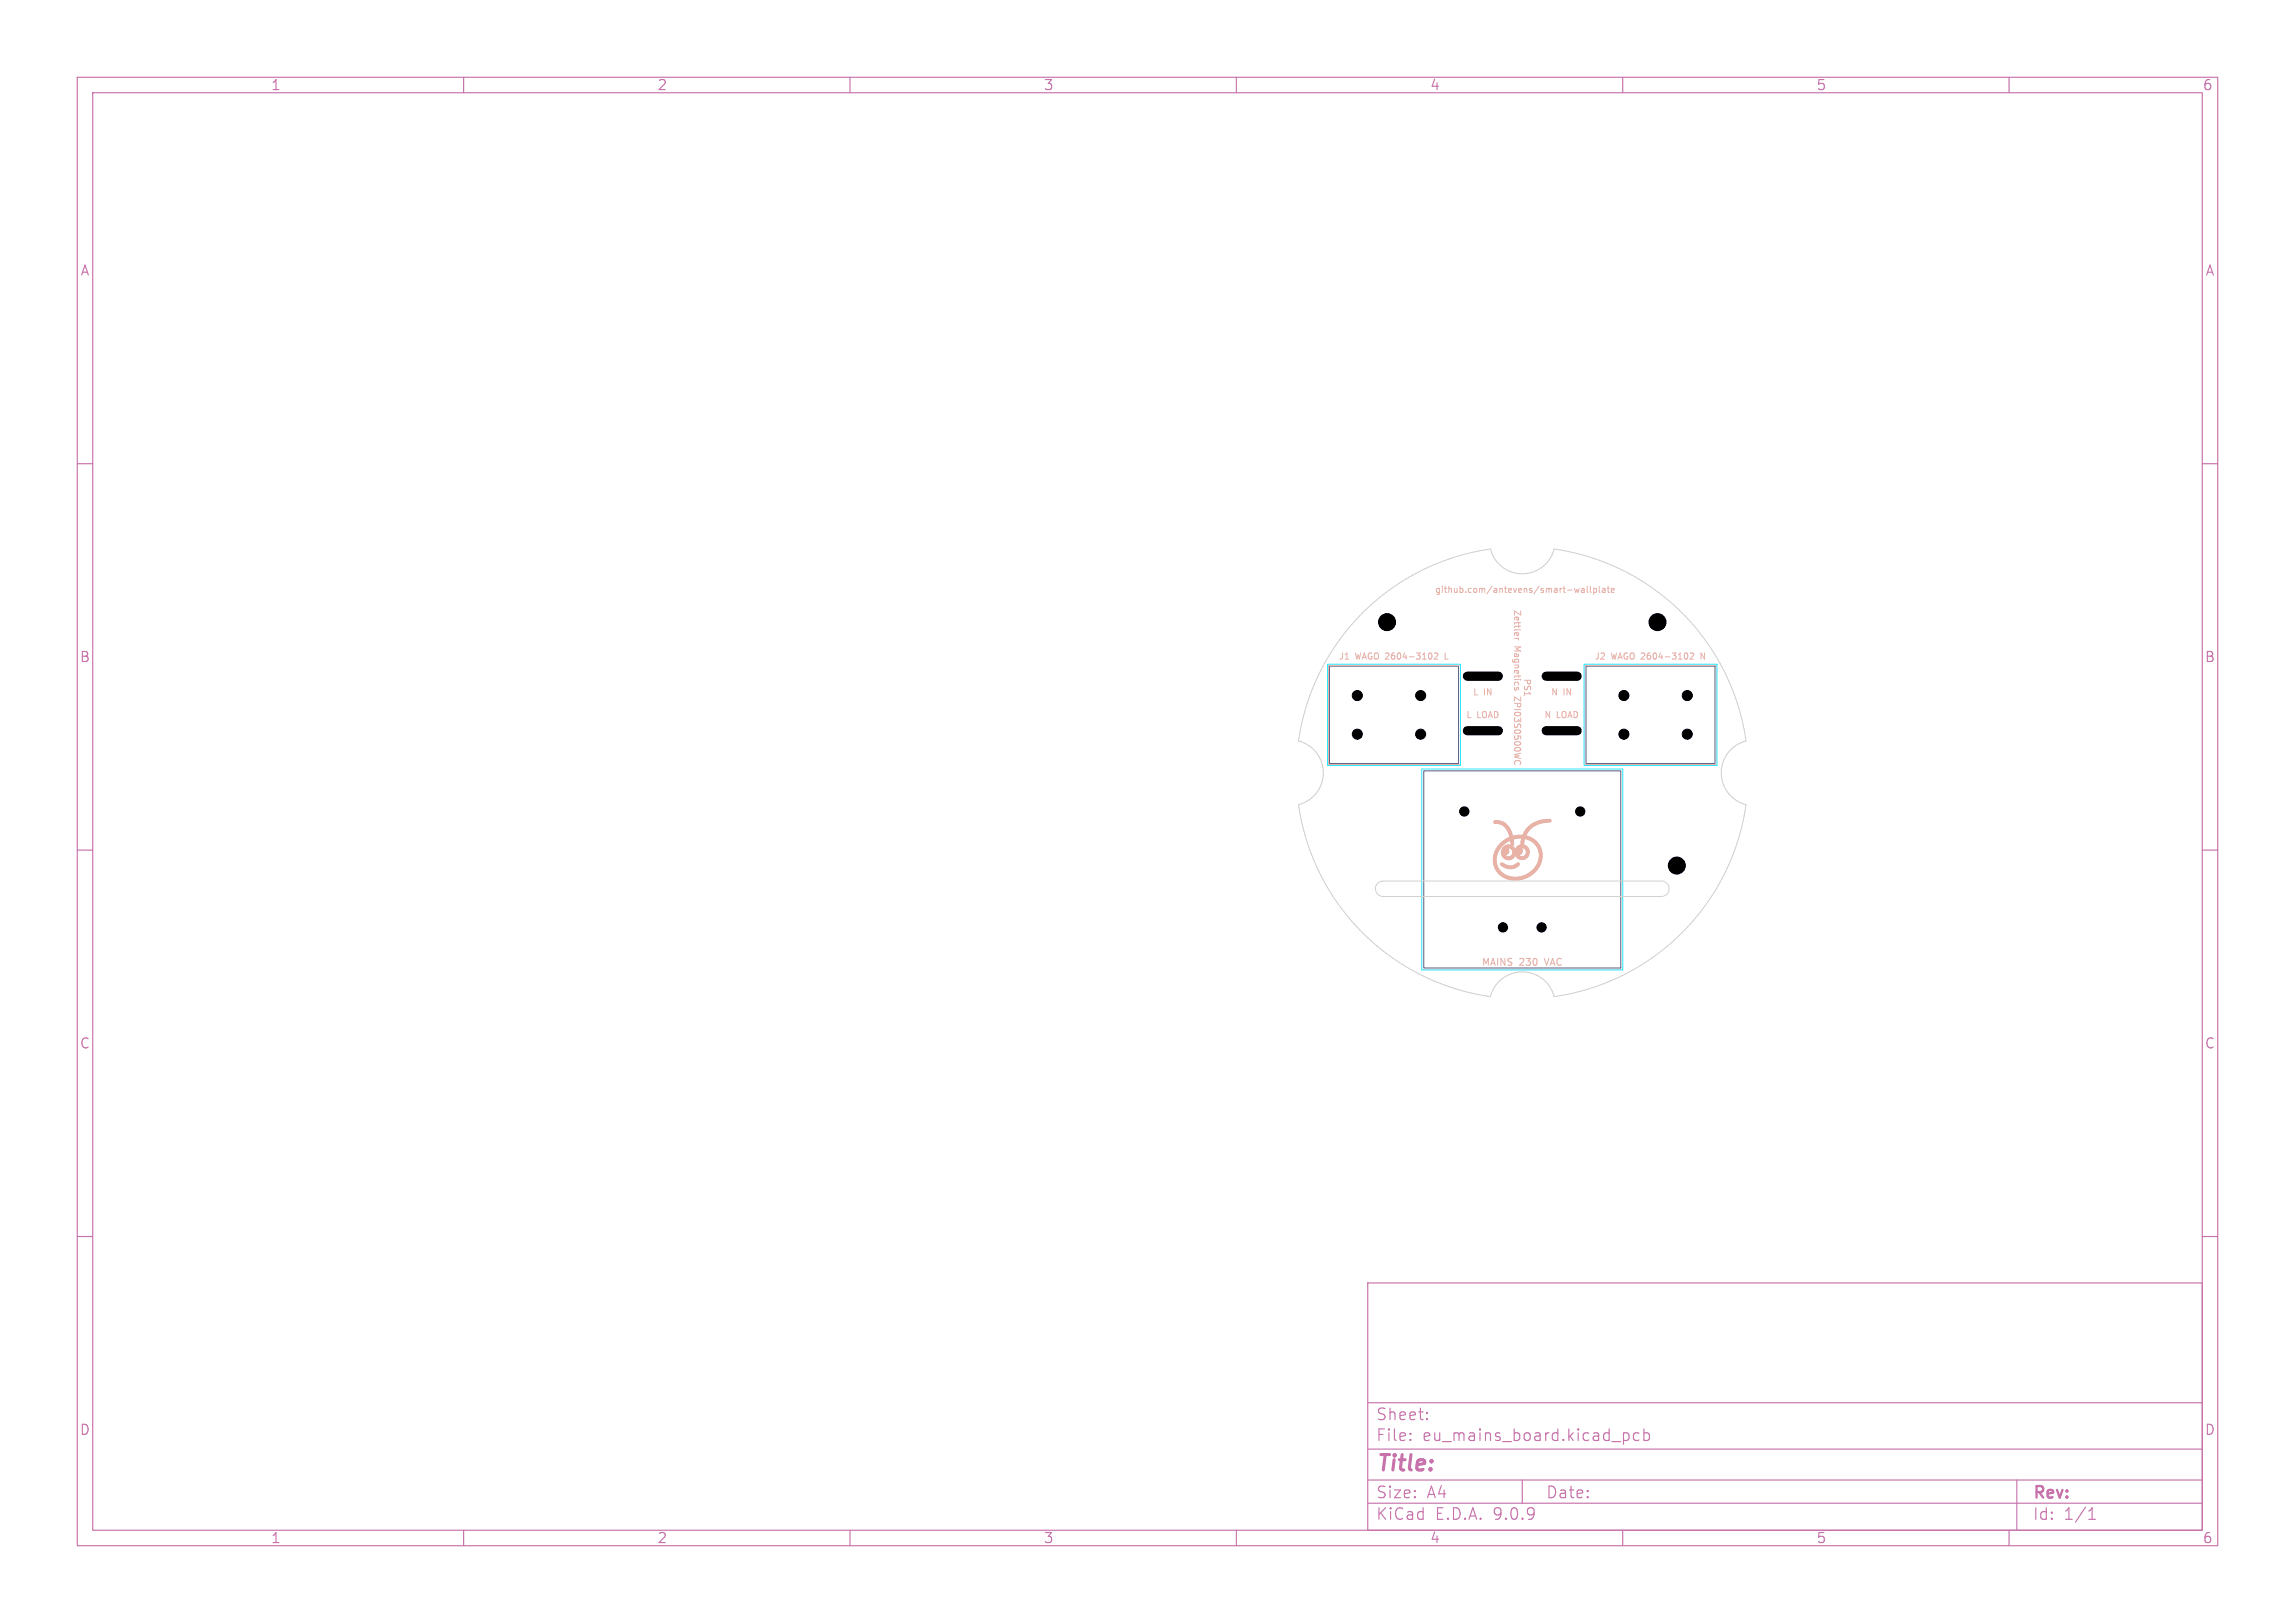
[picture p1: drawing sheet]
<svg xmlns="http://www.w3.org/2000/svg" width="297mm" height="210mm" viewBox="0 0 297 210" stroke-linecap="round" stroke-linejoin="round" font-family="sans-serif">
<defs><g id="words">
<text font-size="2.8" fill="#c872ab" x="178" y="190.9">Title:</text>
<g font-size="2.1" fill="#c872ab">
<text x="178" y="184">Sheet:</text>
<text x="178" y="186.7">File:</text>
<text x="184.1" y="186.7">eu_mains_board.kicad_pcb</text>
<text x="178" y="196.9">KiCad</text>
<text x="178" y="194.1">Size:</text>
<text x="184.7" y="194.1">A4</text>
<text x="185.7" y="196.9">E.D.A.</text>
<text x="193.3" y="196.9">9.0.9</text>
<text x="200" y="194.1">Date:</text>
<text x="263" y="194.3">Rev:</text>
<text x="263" y="196.9">Id:</text>
<text x="267.1" y="196.9">1/1</text>
</g>
<g font-size="1.8" fill="#c872ab">
<text x="35" y="11.9">1</text>
<text x="85" y="11.9">2</text>
<text x="135" y="11.9">3</text>
<text x="185" y="11.9">4</text>
<text x="235" y="11.9">5</text>
<text x="285" y="11.9">6</text>
<text x="10.3" y="35.9">A</text>
<text x="285.4" y="35.9">A</text>
<text x="10.3" y="85.9">B</text>
<text x="285.3" y="85.9">B</text>
<text x="10.3" y="135.9">C</text>
<text x="285.3" y="135.9">C</text>
<text x="10.3" y="185.9">D</text>
<text x="285.3" y="185.9">D</text>
<text x="35" y="199.9">1</text>
<text x="85" y="199.9">2</text>
<text x="135" y="199.9">3</text>
<text x="185" y="199.9">4</text>
<text x="235" y="199.9">5</text>
<text x="285" y="199.9">6</text>
</g>
<g font-size="1.3" fill="#e8b2a7">
<text x="191.7" y="125.2">MAINS</text>
<text x="196.6" y="125.2">230</text>
<text x="200.1" y="125.2">VAC</text>
</g>
<g font-size="1.1" fill="#e8b2a7">
<text x="185.6" y="76.9">github.com/antevens/smart-wallplate</text>
<text x="195.8" y="78.8" transform="rotate(90 195.8 78.8)">Zettler</text>
<text x="195.8" y="83.6" transform="rotate(90 195.8 83.6)">Magnetics</text>
<text x="173.2" y="85.5">J1</text>
<text x="175.4" y="85.5">WAGO 2604-3102</text>
<text x="197.1" y="87.7" transform="rotate(90 197.1 87.7)">PS1</text>
<text x="206.3" y="85.5">J2</text>
<text x="208.5" y="85.5">WAGO 2604-3102</text>
<text x="220.4" y="85.5">N</text>
<text x="189.7" y="93.1">L</text>
<text x="190.6" y="90.1">L</text>
<text x="191.1" y="93.1">LOAD</text>
<text x="192" y="90.1">IN</text>
<text x="195.8" y="90.4" transform="rotate(90 195.8 90.4)">ZPI03S0500WC</text>
<text x="199.8" y="93.1">N</text>
<text x="200.7" y="90.1">N</text>
<text x="201.4" y="93.1">LOAD</text>
<text x="202.3" y="90.1">IN</text>
</g>
</g></defs>
<g fill="none" stroke="#c872ab" stroke-width=".15">
<path d="M10 10h277v190h-277zM12 12h273v186h-273zM60 10v2M110 10v2M160 10v2M210 10v2M260 10v2M10 60h2M285 60h2M10 110h2M285 110h2M10 160h2"/>
<path d="M177 166h108v32h-108zM285 160h2M60 198v2M110 198v2M160 198v2M177 194.5h108M177 191.5h108M177 187.5h108M177 181.5h108M182.5 186.3h.1l-.1 .1M182.5 186.3v.1M182.5 185.5v.1"/>
<path d="M182.5 185.5h.1l-.1 .1M184.7 183.6v.1M184.7 183.6h-.1l.1 .1M184.7 182.8v.1M184.7 182.8h-.1l.1 .1M197 191.5v3M210 198v2M210.2 185.4l.5 .1 .1 .2-.1 .6-.2 .1h-.3M212.1 185.5l-.4-.1-.3 .3v.4l.1 .2 .2 .1 .4-.1M212.7 185.5l.5-.1 .3 .3v.4l-.2 .2-.1 .1-.5-.1M212.7 184.9v1.5M260 198v2"/>
<path d="M261 191.5v6.5M270.3 196.6h.9M270.3 195.5l.4-.4v1.5"/>
</g>
<path d="M172.1 86.2h16.7v12.6h-16.7zM184.3 99.8h25.5v25.5h-25.5zM205.3 86.2h16.7v12.6h-16.7z" fill="none" stroke="#585d84" stroke-width=".13"/>
<g fill="none" stroke="#e8b2a7" stroke-width=".13">
<path d="M204.4 76.1l-.2 .6-.1-.4M204.7 76.2h.3v.5M205 76.3l-.4 .2 .2 .2 .2-.1M205.4 75.9v.6l.1 .2M205.8 75.9v.6l.1 .2M206.2 76.2l.3-.1 .1 .2-.1 .3h-.3M206.2 76.1v.8M207 75.9v.6l.1 .2M207.4 76.2h.3v.5M207.7 76.3l-.4 .2 .2 .2 .2-.1M208 76.1h.3M208.1 75.9v.6l.2 .2"/>
<path d="M208.5 76.4l.4-.1v-.1l-.3-.1-.1 .1 .1 .4h.3M185 84.5a.43 .43 0 0 1 .3 .4 .43 .43 0 0 1-.3 .4M185.6 84.6l.3-.1 .2 .2-.5 .6h.5M187 84.5v.8h.4M188.9 86.1h-17v12.8h17M196 82.6h.5M196 98.8l.1 .1M196.3 89l-.2 .3h-.1v-.3M196.4 82.6l.1 .2M196.5 89v.3M196.8 98.8l-.1 .1M205.1 86.1h17v12.8h-17"/>
<path d="M218.2 84.5a.43 .43 0 0 1 .2 .4 .43 .43 0 0 1-.2 .4M218.7 84.6l.3-.1 .2 .2-.5 .6h.5M220.1 85.3v-.8l.5 .8"/>
</g>
<g fill="none" stroke="#e8b2a7" stroke-width=".5">
<path d="M193.5 106.4a1.95 1.95 0 0 1 2 1.7l.2 1.1M194.3 109.3a3.1 3.1 0 0 1 4.8 .2 2.95 2.95 0 0 1-2.2 4.1 2.56 2.56 0 0 1-3.4-3.1l.4-.7zM194.3 111.8a1.58 1.58 0 0 0 2.2 0M194.8 109.8v.7M194.9 109.8h.1l.1 .3-.2 .3M196.5 109.8v.6M196.7 109.7l.1 .1v.3l-.1 .3M200.6 106.2a3.2 3.2 0 0 0-3.6 3"/>
<circle cx="195.2" cy="110.3" r=".76"/>
<circle cx="197" cy="110.3" r=".76"/>
</g>
<path d="M171.8 86h17.2v13.1h-17.2zM184 99.5h26v26h-26zM205 86h17.2v13.1h-17.2z" fill="none" stroke="#26e9ff" stroke-width=".13"/>
<path d="M176.3 79.3a28.7 28.7 0 0 1 16.6-8.2 4.2 4.2 0 0 0 4.1 3.1 4.2 4.2 0 0 0 4.1-3.2 29.1 29.1 0 0 1 24.8 24.9 4.2 4.2 0 0 0-3.1 4.1 4.2 4.2 0 0 0 3.2 4.1 29.1 29.1 0 0 1-24.9 24.8 4.2 4.2 0 0 0-4.1-3.1 4.2 4.2 0 0 0-4.1 3.2 29.1 29.1 0 0 1-24.8-24.9 4.2 4.2 0 0 0 3.2-4.1 4.2 4.2 0 0 0-3.3-4.1 29.2 29.2 0 0 1 8.3-16.6zM178.3 114.3l.4-.2 .3-.1h36a1 1 0 0 1 1 1 1 1 0 0 1-1 1h-36a1 1 0 0 1-.9-.6 1 1 0 0 1 .2-1.1z" fill="none" stroke="#d0d2cd" stroke-width=".13"/>
<g fill="#000" stroke="#000" stroke-width=".13">
<circle cx="175.7" cy="95" r=".65"/>
<circle cx="175.7" cy="90" r=".65"/>
<circle cx="179.5" cy="80.5" r="1.1"/>
<circle cx="183.9" cy="90" r=".65"/>
<circle cx="183.9" cy="95" r=".65"/>
<circle cx="210.2" cy="90" r=".65"/>
<circle cx="210.2" cy="95" r=".65"/>
<circle cx="214.5" cy="80.5" r="1.1"/>
<circle cx="218.4" cy="95" r=".65"/>
<circle cx="218.4" cy="90" r=".65"/>
<circle cx="189.5" cy="105" r=".6"/>
<circle cx="194.5" cy="120" r=".6"/>
<circle cx="199.5" cy="120" r=".6"/>
<circle cx="204.5" cy="105" r=".6"/>
<circle cx="217" cy="112" r="1.1"/>
</g>
<path d="M189.9 87.5h4M189.9 94.6h4M200.1 87.5h4M200.1 94.6h4" fill="none" stroke="#000" stroke-width="1.2"/>
<use href="#words"/>
</svg>
